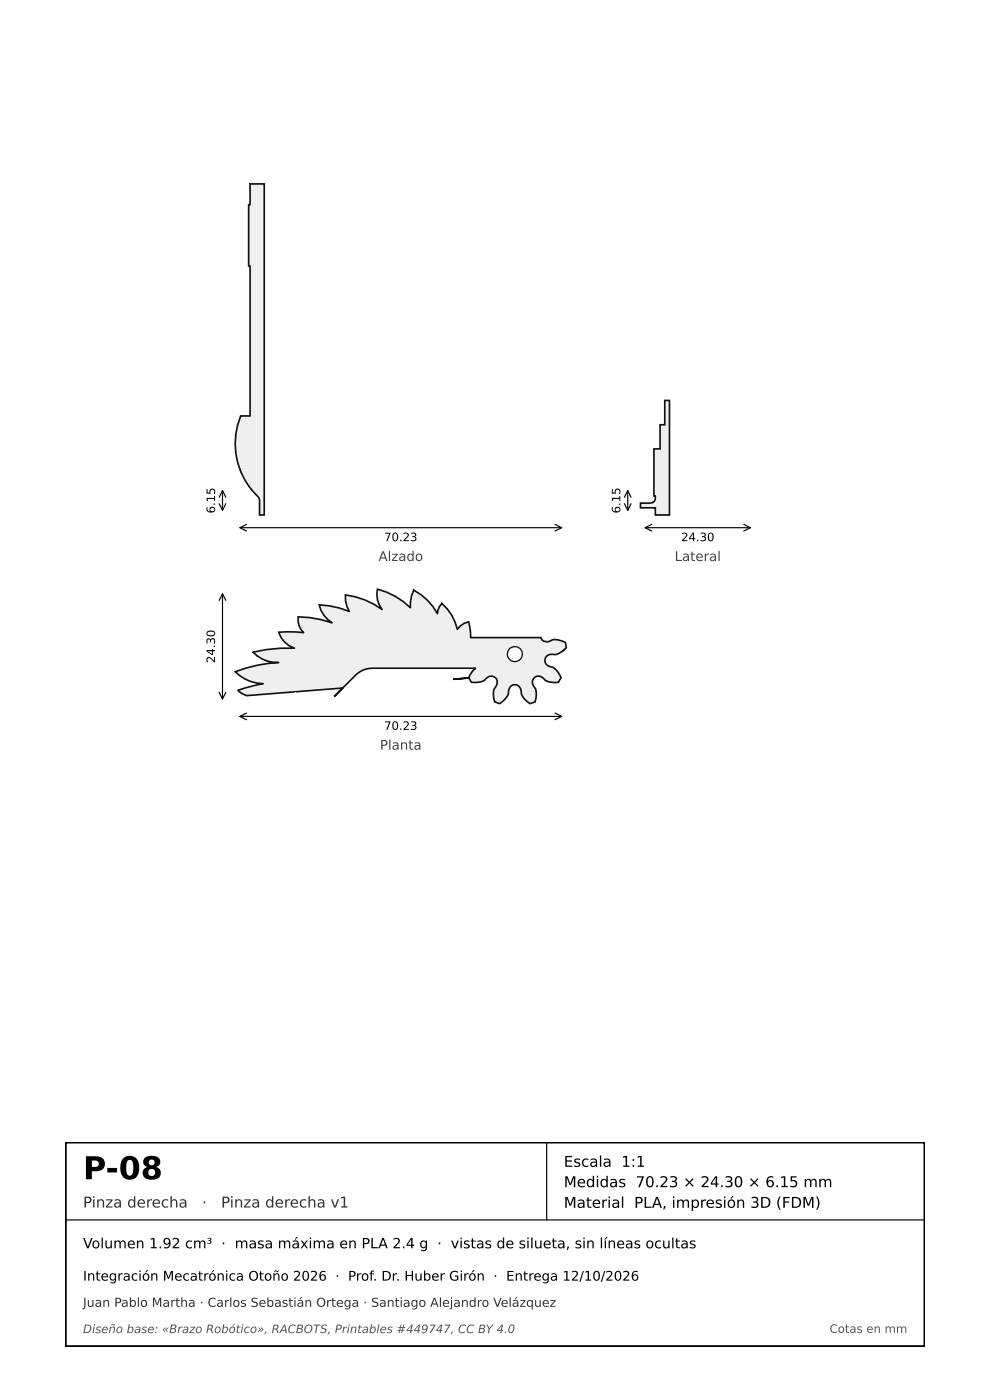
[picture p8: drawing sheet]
<svg xmlns="http://www.w3.org/2000/svg" width="210mm" height="297mm" viewBox="0 0 210 297" stroke-linecap="round" stroke-linejoin="round" font-family="sans-serif">
<defs><g id="words">
<text font-size="6.7" x="17.6" y="250.2">P-08</text>
<g font-size="3.2">
<text x="119.6" y="247.5">Escala 1:1</text>
<text x="119.6" y="251.9">Medidas 70.23 × 24.30 × 6.15 mm</text>
<text x="119.6" y="256.2">Material PLA, impresión 3D (FDM)</text>
</g>
<g font-size="3.2" fill="#333">
<text x="17.6" y="256.2">Pinza derecha</text>
<text x="42.9" y="256.2">·</text>
<text x="46.9" y="256.2">Pinza derecha v1</text>
</g>
<text font-size="3" x="17.6" y="264.8">Volumen 1.92 cm³ · masa máxima en PLA 2.4 g · vistas de silueta, sin líneas ocultas</text>
<g font-size="2.8" fill="#444">
<text x="80.3" y="119">Alzado</text>
<text x="143.1" y="119">Lateral</text>
<text x="80.6" y="159">Planta</text>
</g>
<text font-size="2.8" x="17.6" y="271.7">Integración Mecatrónica Otoño 2026 · Prof. Dr. Huber Girón · Entrega 12/10/2026</text>
<text font-size="2.6" fill="#333" x="17.6" y="277.2">Juan Pablo Martha · Carlos Sebastián Ortega · Santiago Alejandro Velázquez</text>
<g font-size="2.5">
<text x="45.6" y="108.9" transform="rotate(-90 45.6 108.9)">6.15</text>
<text x="131.6" y="108.9" transform="rotate(-90 131.6 108.9)">6.15</text>
<text x="81.5" y="114.8">70.23</text>
<text x="144.5" y="114.8">24.30</text>
<text x="45.6" y="140.7" transform="rotate(-90 45.6 140.7)">24.30</text>
<text x="81.5" y="154.8">70.23</text>
</g>
<g font-size="2.5" fill="#555">
<text x="17.6" y="282.8">Diseño base: «Brazo Robótico», RACBOTS, Printables #449747, CC BY 4.0</text>
<text x="176" y="282.8">Cotas en mm</text>
</g>
</g></defs>
<g fill="#eceff3" stroke="#111" stroke-width=".35">
<path d="M53.7 138.3l2.9-.5 2.9-.3h2.9a5.3 5.3 0 0 1-3.3-3.4l1.8-.1 3.5 .2a3.8 3.8 0 0 1-1.1-3.3l2.4 .1 2.4 .4 2.3 .7a6.1 6.1 0 0 1-2.7-3.8l2.2 .2 2.1 .5 2.1 .7-.5-1.1-.3-1.2v-1.2a16.5 16.5 0 0 1 7.7 3.1 5.3 5.3 0 0 1-.9-4.3 15.5 15.5 0 0 1 6.9 3.9l.1-1.3 .2-1.2 .5-1.2a12.2 12.2 0 0 1 5 5l.4-1.5 .5-.7a10 10 0 0 1 3.3 5.5l.7-.7 .8-.6 .9-.3 .3 1.1 .1 2.3h14.9l.3 .5a1.49 1.49 0 0 0 2.2-.1h.3a4.6 4.6 0 0 1 2.4 .6l.2 1.1a3.5 3.5 0 0 1-3.3 1.4 1.31 1.31 0 0 0-1.2 1.3 1.31 1.31 0 0 0 1.1 1.3 3.1 3.1 0 0 1 2.3 2.4l-.6 .9a3.5 3.5 0 0 1-3.5-1.1 1.31 1.31 0 0 0-1.7 .3 1.31 1.31 0 0 0 0 1.7 3.2 3.2 0 0 1 .3 3.3l-1.1 .4a3.6 3.6 0 0 1-2-3.2 1.33 1.33 0 0 0-1.5-.8 1.33 1.33 0 0 0-1 1.3 3.4 3.4 0 0 1-1.9 2.7l-1.1-.4a3.5 3.5 0 0 1 .5-3.7 1.33 1.33 0 0 0-.6-1.6 1.33 1.33 0 0 0-1.7 .3 2.93 2.93 0 0 1-3.1 .8l-.5-.9-3.4 .3 3.3-.3 .7-1.3 .7-.7h-22.4a4.9 4.9 0 0 0-3 1.4l-4.5 4.6 1.8-1.8-20.3 1.6-1.1-.5-.9-.6 5.4-1.5a8.5 8.5 0 0 1-5.9-2.5 29.9 29.9 0 0 1 9.2-2 6.9 6.9 0 0 1-5.4-2.2z"/>
<path d="M53 39h3v70.2h-1v-3.1a2.38 2.38 0 0 0-1-1.4 15.5 15.5 0 0 1-3-16.5h2v-31.8h-.3v-13h.3z"/>
<path d="M141 84.9h1v24.3h-3v-1.5h-3.1v-1h2.1l.6-.1a1.18 1.18 0 0 0 .4-1.4h-.3v-10h1.3v-5.1h1z"/>
</g>
<circle cx="109.2" cy="138.8" r="1.6" fill="#fff" stroke="#111" stroke-width=".28"/>
<g fill="none" stroke="#000" stroke-width=".25">
<path d="M46.5 105.5l.7-1.4 .7 1.4M46.5 106.9l.7 1.4 .7-1.4M47.2 104.1v4.2M50.9 111.9h68.2M52.3 111.2l-1.4 .7 1.4 .8M117.7 111.2l1.4 .7-1.4 .8M132.5 105.5l.7-1.4 .7 1.4M132.5 106.9l.7 1.4 .7-1.4M133.2 104.1v4.2M136.8 111.9h22.4M138.3 111.2l-1.5 .7 1.5 .8M157.8 111.2l1.4 .7-1.4 .8"/>
<path d="M46.5 127.4l.7-1.4 .7 1.4M47.2 126v22.3M46.5 146.9l.7 1.4 .7-1.4M50.9 152h68.2M52.3 151.3l-1.4 .7 1.4 .7M117.7 151.3l1.4 .7-1.4 .7M14 258.8h182.1M116 242.4v16.4"/>
</g>
<path d="M14 242.4h182.1v43.2h-182.1z" fill="none" stroke="#000" stroke-width=".39"/>
<use href="#words"/>
</svg>
